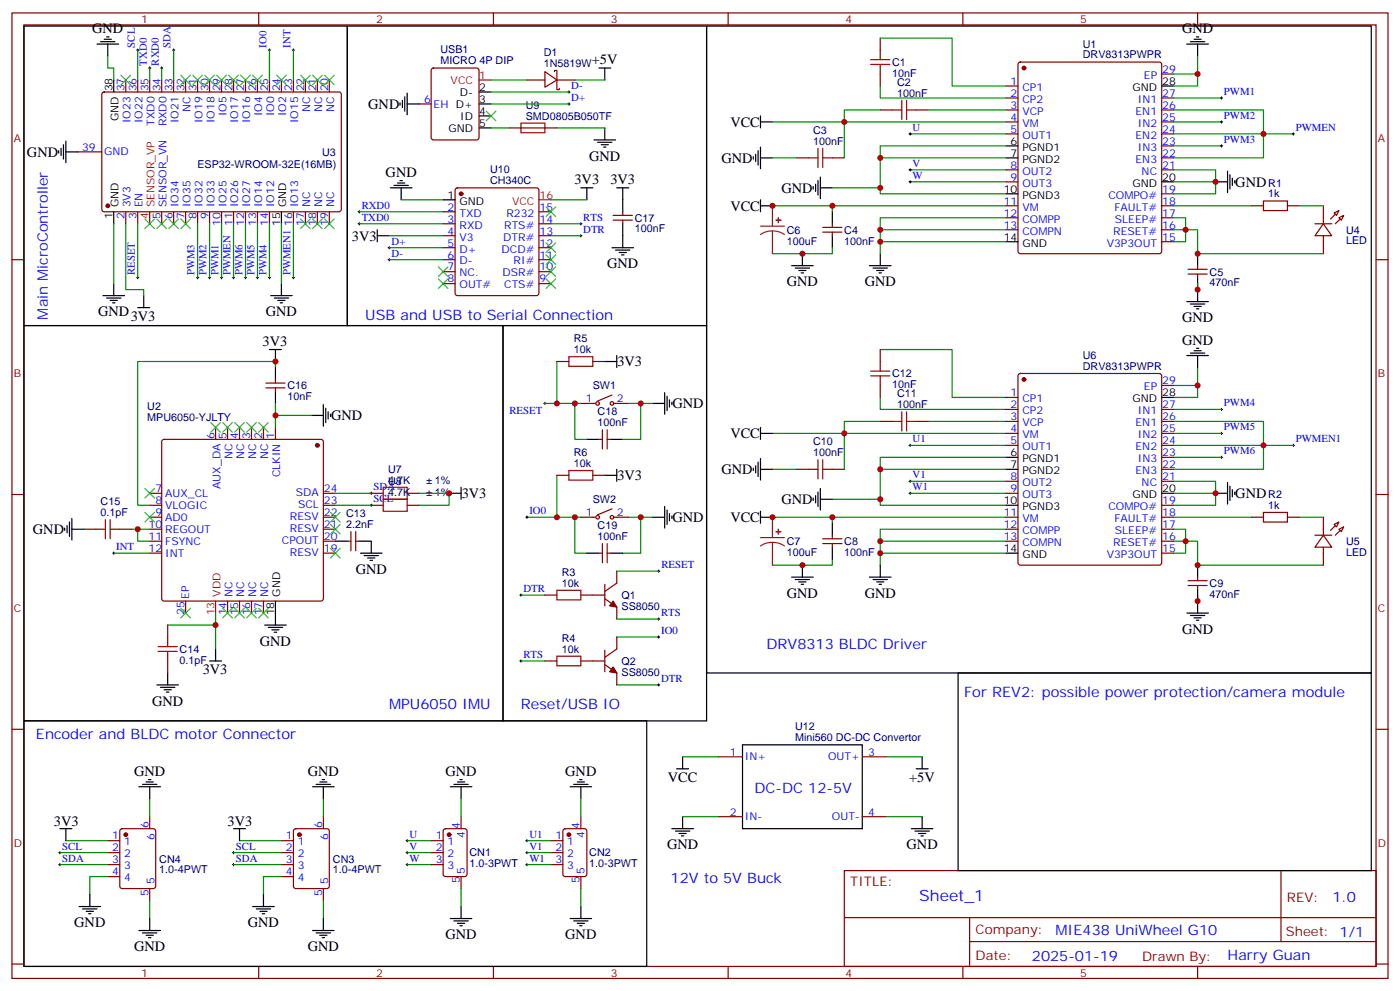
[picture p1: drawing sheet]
<svg xmlns="http://www.w3.org/2000/svg" width="412mm" height="292mm" viewBox="0 0 412 292" stroke-linecap="round" stroke-linejoin="round" font-family="sans-serif">
<defs><g id="words">
<text font-size="4.6" fill="#00f" x="270.8" y="265.4">Sheet_1</text>
<g font-size="4.2">
<text x="27.2" y="9.8">GND</text>
<text x="348.2" y="9.8">GND</text>
<text x="174.3" y="19">+5V</text>
<text x="108.5" y="32.1">GND</text>
<text x="215.1" y="37.4">VCC</text>
<text x="7.9" y="46.2">GND</text>
<text x="173.6" y="47.3">GND</text>
<text x="212.5" y="47.9">GND</text>
<text x="113.6" y="52.1">GND</text>
<text x="169.2" y="54.3">3V3</text>
<text x="179.8" y="54.3">3V3</text>
<text x="230.2" y="56.8">GND</text>
<text x="363.9" y="55">GND</text>
<text x="215.1" y="62.1">VCC</text>
<text x="103.7" y="70.9">3V3</text>
<text x="178.9" y="79">GND</text>
<text x="231.8" y="84.3">GND</text>
<text x="254.7" y="84.3">GND</text>
<text x="28.9" y="93.1">GND</text>
<text x="38.5" y="94.5">3V3</text>
<text x="78.3" y="93.1">GND</text>
<text x="348.2" y="94.9">GND</text>
<text x="77.3" y="101.9">3V3</text>
<text x="348.2" y="101.5">GND</text>
<text x="181.9" y="107.9">3V3</text>
<text x="97.5" y="123.8">GND</text>
<text x="198.1" y="120.3">GND</text>
<text x="215.1" y="129.1">VCC</text>
<text x="181.9" y="141.4">3V3</text>
<text x="212.5" y="139.7">GND</text>
<text x="136" y="146.7">3V3</text>
<text x="230.2" y="148.5">GND</text>
<text x="363.9" y="146.7">GND</text>
<text x="198.1" y="153.8">GND</text>
<text x="215.1" y="153.8">VCC</text>
<text x="9.7" y="157.3">GND</text>
<text x="104.8" y="169">GND</text>
<text x="231.8" y="176">GND</text>
<text x="254.7" y="176.1">GND</text>
<text x="76.6" y="190.2">GND</text>
<text x="348.2" y="186.6">GND</text>
<text x="59.7" y="198.6">3V3</text>
<text x="44.8" y="207.8">GND</text>
<text x="39.5" y="228.5">GND</text>
<text x="90.7" y="228.5">GND</text>
<text x="131.2" y="228.5">GND</text>
<text x="166.5" y="228.5">GND</text>
<text x="196.7" y="230.4">VCC</text>
<text x="267.8" y="230.4">+5V</text>
<text x="15.9" y="243.3">3V3</text>
<text x="67" y="243.3">3V3</text>
<text x="196.5" y="250.1">GND</text>
<text x="267.1" y="250.1">GND</text>
<text x="21.9" y="273.1">GND</text>
<text x="73" y="273.1">GND</text>
<text x="39.5" y="280.1">GND</text>
<text x="90.7" y="280.1">GND</text>
<text x="131.2" y="276.6">GND</text>
<text x="166.5" y="276.6">GND</text>
</g>
<g font-size="4.2" fill="#00f">
<text x="14.1" y="94.1" transform="rotate(-90 14.1 94.1)">Main MicroController</text>
<text x="107.6" y="94.1">USB and USB to Serial Connection</text>
<text x="225.8" y="191.1">DRV8313 BLDC Driver</text>
<text x="114.7" y="208.8">MPU6050 IMU</text>
<text x="153.5" y="208.8">Reset/USB IO</text>
<text x="284" y="205.2">For REV2: possible power protection/camera module</text>
<text x="10.6" y="217.6">Encoder and BLDC motor Connector</text>
<text x="222.2" y="233.5">DC-DC 12-5V</text>
<text x="197.6" y="259.9">12V to 5V Buck</text>
<text x="392.5" y="265.7">1.0</text>
<text x="310.9" y="275.2">MIE438 UniWheel G10</text>
<text x="304" y="283">2025-01-19</text>
<text x="361.6" y="282.9">Harry Guan</text>
</g>
<g font-size="3.9" fill="#800">
<text x="250.5" y="261">TITLE:</text>
<text x="379.1" y="265.7">REV:</text>
<text x="287.4" y="275.2">Company:</text>
<text x="378.7" y="275.8">Sheet: 1/1</text>
<text x="287.4" y="282.9">Date:</text>
<text x="336.4" y="282.9">Drawn By:</text>
</g>
<g font-size="3.2" fill="#800">
<text x="41.6" y="6.8">1</text>
<text x="110.8" y="6.8">2</text>
<text x="179.9" y="6.8">3</text>
<text x="249.1" y="6.8">4</text>
<text x="318.2" y="6.8">5</text>
<text x="4.1" y="41.9">A</text>
<text x="405.9" y="41.9">A</text>
<text x="4.1" y="111.1">B</text>
<text x="405.9" y="111.1">B</text>
<text x="4.1" y="180.2">C</text>
<text x="405.9" y="180.2">C</text>
<text x="4.1" y="249.3">D</text>
<text x="405.9" y="249.3">D</text>
<text x="41.6" y="287.6">1</text>
<text x="110.8" y="287.6">2</text>
<text x="179.9" y="287.6">3</text>
<text x="249.1" y="287.6">4</text>
<text x="318.2" y="287.6">5</text>
</g>
<g font-size="3.2" fill="#00f">
<text x="39.7" y="14" transform="rotate(-90 39.7 14)">SCL</text>
<text x="50.3" y="14" transform="rotate(-90 50.3 14)">SDA</text>
<text x="78.5" y="14" transform="rotate(-90 78.5 14)">IO0</text>
<text x="85.5" y="14" transform="rotate(-90 85.5 14)">INT</text>
<text x="43.2" y="19.3" transform="rotate(-90 43.2 19.3)">TXD0</text>
<text x="46.7" y="19.3" transform="rotate(-90 46.7 19.3)">RXD0</text>
<text x="337" y="23.2">EP</text>
<text x="342.4" y="21.4">29</text>
<text x="36.7" y="26.9" transform="rotate(-90 36.7 26.9)">37</text>
<text x="40.2" y="26.9" transform="rotate(-90 40.2 26.9)">36</text>
<text x="43.7" y="26.9" transform="rotate(-90 43.7 26.9)">35</text>
<text x="47.3" y="26.9" transform="rotate(-90 47.3 26.9)">34</text>
<text x="50.8" y="26.9" transform="rotate(-90 50.8 26.9)">33</text>
<text x="54.3" y="26.9" transform="rotate(-90 54.3 26.9)">32</text>
<text x="57.9" y="26.9" transform="rotate(-90 57.9 26.9)">31</text>
<text x="61.4" y="26.9" transform="rotate(-90 61.4 26.9)">30</text>
<text x="64.9" y="26.9" transform="rotate(-90 64.9 26.9)">29</text>
<text x="68.4" y="26.9" transform="rotate(-90 68.4 26.9)">28</text>
<text x="72" y="26.9" transform="rotate(-90 72 26.9)">27</text>
<text x="75.5" y="26.9" transform="rotate(-90 75.5 26.9)">26</text>
<text x="79" y="26.9" transform="rotate(-90 79 26.9)">25</text>
<text x="82.5" y="26.9" transform="rotate(-90 82.5 26.9)">24</text>
<text x="86.1" y="26.9" transform="rotate(-90 86.1 26.9)">23</text>
<text x="89.6" y="26.9" transform="rotate(-90 89.6 26.9)">22</text>
<text x="93.1" y="26.9" transform="rotate(-90 93.1 26.9)">21</text>
<text x="96.7" y="26.9" transform="rotate(-90 96.7 26.9)">20</text>
<text x="168.3" y="26.2">D-</text>
<text x="168.3" y="29.7">D+</text>
<text x="297.7" y="25">1</text>
<text x="297.7" y="28.5">2</text>
<text x="301.2" y="26.7">CP1</text>
<text x="342.4" y="28.5">27</text>
<text x="360.5" y="28">PWM1</text>
<text x="56.1" y="33" transform="rotate(-90 56.1 33)">NC</text>
<text x="66.7" y="34.2" transform="rotate(-90 66.7 34.2)">IO5</text>
<text x="77.3" y="34.2" transform="rotate(-90 77.3 34.2)">IO4</text>
<text x="80.8" y="34.2" transform="rotate(-90 80.8 34.2)">IO0</text>
<text x="84.3" y="34.2" transform="rotate(-90 84.3 34.2)">IO2</text>
<text x="91.4" y="33" transform="rotate(-90 91.4 33)">NC</text>
<text x="94.9" y="33" transform="rotate(-90 94.9 33)">NC</text>
<text x="98.4" y="33" transform="rotate(-90 98.4 33)">NC</text>
<text x="125" y="30.3">6</text>
<text x="127.7" y="31.7">EH D+</text>
<text x="297.7" y="32">3</text>
<text x="297.7" y="35.6">4</text>
<text x="301.2" y="30.3">CP2</text>
<text x="301.2" y="33.8">VCP</text>
<text x="334.5" y="33.8">EN1</text>
<text x="335.2" y="30.3">IN1</text>
<text x="342.4" y="35.6">25</text>
<text x="342.4" y="32">26</text>
<text x="360.5" y="35">PWM2</text>
<text x="38.5" y="36.3" transform="rotate(-90 38.5 36.3)">IO23</text>
<text x="42" y="36.3" transform="rotate(-90 42 36.3)">IO22</text>
<text x="45.5" y="37" transform="rotate(-90 45.5 37)">TXD0</text>
<text x="49" y="37.2" transform="rotate(-90 49 37.2)">RXD0</text>
<text x="52.6" y="36.3" transform="rotate(-90 52.6 36.3)">IO21</text>
<text x="59.6" y="36.3" transform="rotate(-90 59.6 36.3)">IO19</text>
<text x="63.1" y="36.3" transform="rotate(-90 63.1 36.3)">IO18</text>
<text x="70.2" y="36.3" transform="rotate(-90 70.2 36.3)">IO17</text>
<text x="73.7" y="36.3" transform="rotate(-90 73.7 36.3)">IO16</text>
<text x="87.8" y="36.3" transform="rotate(-90 87.8 36.3)">IO15</text>
<text x="268.8" y="38.6">U</text>
<text x="297.7" y="39.1">5</text>
<text x="301.2" y="37.3">VM</text>
<text x="301.2" y="40.9">OUT1</text>
<text x="334.5" y="40.9">EN2</text>
<text x="335.2" y="37.3">IN2</text>
<text x="342.4" y="39.1">24</text>
<text x="381.7" y="38.6">PWMEN</text>
<text x="24.2" y="44.4">39</text>
<text x="30.7" y="45.8">GND</text>
<text x="334.5" y="47.9">EN3</text>
<text x="335.2" y="44.4">IN3</text>
<text x="342.4" y="46.1">22</text>
<text x="342.4" y="42.6">23</text>
<text x="360.5" y="42.1">PWM3</text>
<text x="268.8" y="49.1">V</text>
<text x="268.8" y="52.7">W</text>
<text x="297.7" y="49.7">8</text>
<text x="297.7" y="53.2">9</text>
<text x="301.2" y="51.4">OUT2</text>
<text x="336.3" y="51.4">NC</text>
<text x="342.4" y="49.7">21</text>
<text x="301.2" y="55">OUT3</text>
<text x="326.5" y="58.5">COMPO#</text>
<text x="342.4" y="56.7">19</text>
<text x="36.7" y="64.6" transform="rotate(-90 36.7 64.6)">2</text>
<text x="38.5" y="61.1" transform="rotate(-90 38.5 61.1)">3V3</text>
<text x="40.2" y="64.6" transform="rotate(-90 40.2 64.6)">3</text>
<text x="42" y="61.1" transform="rotate(-90 42 61.1)">EN</text>
<text x="47.3" y="64.6" transform="rotate(-90 47.3 64.6)">5</text>
<text x="49" y="61.1" transform="rotate(-90 49 61.1)">SENSOR_VN</text>
<text x="50.8" y="64.6" transform="rotate(-90 50.8 64.6)">6</text>
<text x="52.6" y="61.1" transform="rotate(-90 52.6 61.1)">IO34</text>
<text x="54.3" y="64.6" transform="rotate(-90 54.3 64.6)">7</text>
<text x="56.1" y="61.1" transform="rotate(-90 56.1 61.1)">IO35</text>
<text x="57.9" y="64.6" transform="rotate(-90 57.9 64.6)">8</text>
<text x="59.6" y="61.1" transform="rotate(-90 59.6 61.1)">IO32</text>
<text x="61.4" y="64.6" transform="rotate(-90 61.4 64.6)">9</text>
<text x="63.1" y="61.1" transform="rotate(-90 63.1 61.1)">IO33</text>
<text x="66.7" y="61.1" transform="rotate(-90 66.7 61.1)">IO25</text>
<text x="70.2" y="61.1" transform="rotate(-90 70.2 61.1)">IO26</text>
<text x="73.7" y="61.1" transform="rotate(-90 73.7 61.1)">IO27</text>
<text x="77.3" y="61.1" transform="rotate(-90 77.3 61.1)">IO14</text>
<text x="80.8" y="61.1" transform="rotate(-90 80.8 61.1)">IO12</text>
<text x="87.8" y="61.1" transform="rotate(-90 87.8 61.1)">IO13</text>
<text x="91.4" y="61.1" transform="rotate(-90 91.4 61.1)">NC</text>
<text x="94.9" y="61.1" transform="rotate(-90 94.9 61.1)">NC</text>
<text x="98.4" y="61.1" transform="rotate(-90 98.4 61.1)">NC</text>
<text x="106.5" y="61.5">RXD0</text>
<text x="106.5" y="65">TXD0</text>
<text x="131.9" y="62">2</text>
<text x="131.9" y="65.5">3</text>
<text x="135.4" y="63.8">TXD</text>
<text x="149.2" y="63.8">R232</text>
<text x="158.9" y="65.5">14</text>
<text x="158.9" y="62">15</text>
<text x="171.8" y="65">RTS</text>
<text x="295.7" y="60.3">11</text>
<text x="295.7" y="63.8">12</text>
<text x="301.2" y="62">VM</text>
<text x="301.2" y="65.5">COMPP</text>
<text x="328.3" y="62">FAULT#</text>
<text x="328.4" y="65.5">SLEEP#</text>
<text x="342.4" y="63.8">17</text>
<text x="342.4" y="60.3">18</text>
<text x="64.9" y="66.6" transform="rotate(-90 64.9 66.6)">10</text>
<text x="68.4" y="66.6" transform="rotate(-90 68.4 66.6)">11</text>
<text x="72" y="66.6" transform="rotate(-90 72 66.6)">12</text>
<text x="75.5" y="66.6" transform="rotate(-90 75.5 66.6)">13</text>
<text x="79" y="66.6" transform="rotate(-90 79 66.6)">14</text>
<text x="86.1" y="66.6" transform="rotate(-90 86.1 66.6)">16</text>
<text x="89.6" y="66.6" transform="rotate(-90 89.6 66.6)">17</text>
<text x="93.1" y="66.6" transform="rotate(-90 93.1 66.6)">18</text>
<text x="96.7" y="66.6" transform="rotate(-90 96.7 66.6)">19</text>
<text x="131.9" y="69.1">4</text>
<text x="135.4" y="67.3">RXD</text>
<text x="135.4" y="70.8">V3</text>
<text x="148.2" y="70.8">DTR#</text>
<text x="148.5" y="67.3">RTS#</text>
<text x="158.9" y="69.1">13</text>
<text x="171.8" y="68.5">DTR</text>
<text x="295.7" y="67.3">13</text>
<text x="301.2" y="69.1">COMPN</text>
<text x="327.9" y="69.1">RESET#</text>
<text x="342.4" y="70.8">15</text>
<text x="342.4" y="67.3">16</text>
<text x="115.4" y="75.6">D-</text>
<text x="115.4" y="72.1">D+</text>
<text x="131.9" y="72.6">5</text>
<text x="131.9" y="76.1">6</text>
<text x="135.4" y="74.4">D+</text>
<text x="135.4" y="77.9">D-</text>
<text x="147.7" y="74.4">DCD#</text>
<text x="151.3" y="77.9">RI#</text>
<text x="158.9" y="76.1">11</text>
<text x="158.9" y="72.6">12</text>
<text x="326" y="72.6">V3P3OUT</text>
<text x="39.7" y="81.1" transform="rotate(-90 39.7 81.1)">RESET</text>
<text x="57.3" y="81.1" transform="rotate(-90 57.3 81.1)">PWM3</text>
<text x="60.9" y="81.1" transform="rotate(-90 60.9 81.1)">PWM2</text>
<text x="64.4" y="81.1" transform="rotate(-90 64.4 81.1)">PWM1</text>
<text x="67.9" y="81.1" transform="rotate(-90 67.9 81.1)">PWMEN</text>
<text x="71.4" y="81.1" transform="rotate(-90 71.4 81.1)">PWM6</text>
<text x="75" y="81.1" transform="rotate(-90 75 81.1)">PWM5</text>
<text x="78.5" y="81.1" transform="rotate(-90 78.5 81.1)">PWM4</text>
<text x="85.5" y="81.1" transform="rotate(-90 85.5 81.1)">PWMEN1</text>
<text x="131.9" y="79.7">7</text>
<text x="131.9" y="83.2">8</text>
<text x="135.4" y="81.4">NC.</text>
<text x="148" y="81.4">DSR#</text>
<text x="158.9" y="83.2">9</text>
<text x="158.9" y="79.7">10</text>
<text x="135.4" y="84.9">OUT#</text>
<text x="148.5" y="84.9">CTS#</text>
<text x="342.4" y="113.2">29</text>
<text x="172.6" y="118.5">1</text>
<text x="181.7" y="118.5">2</text>
<text x="297.7" y="116.7">1</text>
<text x="301.2" y="118.5">CP1</text>
<text x="337" y="114.9">EP</text>
<text x="360.5" y="119.7">PWM4</text>
<text x="150.1" y="122">RESET</text>
<text x="297.7" y="120.2">2</text>
<text x="297.7" y="123.8">3</text>
<text x="301.2" y="122">CP2</text>
<text x="301.2" y="125.5">VCP</text>
<text x="334.5" y="125.5">EN1</text>
<text x="335.2" y="122">IN1</text>
<text x="342.4" y="123.8">26</text>
<text x="342.4" y="120.2">27</text>
<text x="63.1" y="129.2" transform="rotate(-90 63.1 129.2)">6</text>
<text x="66.7" y="129.2" transform="rotate(-90 66.7 129.2)">5</text>
<text x="70.2" y="129.2" transform="rotate(-90 70.2 129.2)">4</text>
<text x="73.7" y="129.2" transform="rotate(-90 73.7 129.2)">3</text>
<text x="77.3" y="129.2" transform="rotate(-90 77.3 129.2)">2</text>
<text x="80.8" y="129.2" transform="rotate(-90 80.8 129.2)">1</text>
<text x="268.8" y="130.3">U1</text>
<text x="297.7" y="127.3">4</text>
<text x="297.7" y="130.8">5</text>
<text x="301.2" y="129">VM</text>
<text x="335.2" y="129">IN2</text>
<text x="342.4" y="130.8">24</text>
<text x="342.4" y="127.3">25</text>
<text x="360.5" y="126.8">PWM5</text>
<text x="381.7" y="130.3">PWMEN1</text>
<text x="68.4" y="135.3" transform="rotate(-90 68.4 135.3)">NC</text>
<text x="72" y="135.3" transform="rotate(-90 72 135.3)">NC</text>
<text x="75.5" y="135.3" transform="rotate(-90 75.5 135.3)">NC</text>
<text x="79" y="135.3" transform="rotate(-90 79 135.3)">NC</text>
<text x="301.2" y="132.6">OUT1</text>
<text x="334.5" y="132.6">EN2</text>
<text x="335.2" y="136.1">IN3</text>
<text x="342.4" y="137.9">22</text>
<text x="342.4" y="134.3">23</text>
<text x="360.5" y="133.8">PWM6</text>
<text x="64.9" y="144" transform="rotate(-90 64.9 144)">AUX_DA</text>
<text x="82.5" y="140.6" transform="rotate(-90 82.5 140.6)">CLKIN</text>
<text x="268.8" y="140.9">V1</text>
<text x="297.7" y="141.4">8</text>
<text x="301.2" y="143.2">OUT2</text>
<text x="334.5" y="139.6">EN3</text>
<text x="336.3" y="143.2">NC</text>
<text x="342.4" y="141.4">21</text>
<text x="45.8" y="144.9">7</text>
<text x="45.8" y="148.4">8</text>
<text x="48.7" y="146.3">AUX_CL</text>
<text x="48.7" y="149.9">VLOGIC</text>
<text x="87.2" y="146">SDA</text>
<text x="87.8" y="149.5">SCL</text>
<text x="95.4" y="148.4">23</text>
<text x="95.4" y="144.9">24</text>
<text x="110.1" y="147.9">SCL</text>
<text x="110.1" y="144.4">SDA</text>
<text x="268.8" y="144.4">W1</text>
<text x="297.7" y="144.9">9</text>
<text x="301.2" y="146.7">OUT3</text>
<text x="342.4" y="148.4">19</text>
<text x="43.8" y="155.5">10</text>
<text x="45.8" y="152">9</text>
<text x="48.7" y="153.4">AD0</text>
<text x="85.4" y="153">RESV</text>
<text x="95.4" y="155.5">21</text>
<text x="95.4" y="152">22</text>
<text x="155.9" y="151.4">IO0</text>
<text x="172.6" y="152">1</text>
<text x="181.7" y="152">2</text>
<text x="295.7" y="152">11</text>
<text x="295.7" y="155.5">12</text>
<text x="301.2" y="153.7">VM</text>
<text x="326.5" y="150.2">COMPO#</text>
<text x="328.3" y="153.7">FAULT#</text>
<text x="342.4" y="155.5">17</text>
<text x="342.4" y="152">18</text>
<text x="43.8" y="159">11</text>
<text x="48.7" y="156.9">REGOUT</text>
<text x="48.7" y="160.4">FSYNC</text>
<text x="83" y="160.1">CPOUT</text>
<text x="85.4" y="156.6">RESV</text>
<text x="95.4" y="159">20</text>
<text x="295.7" y="159">13</text>
<text x="301.2" y="157.3">COMPP</text>
<text x="301.2" y="160.8">COMPN</text>
<text x="327.9" y="160.8">RESET#</text>
<text x="328.4" y="157.3">SLEEP#</text>
<text x="342.4" y="159">16</text>
<text x="34.2" y="162">INT</text>
<text x="43.8" y="162.6">12</text>
<text x="48.7" y="164">INT</text>
<text x="85.4" y="163.6">RESV</text>
<text x="95.4" y="162.6">19</text>
<text x="194.8" y="167.2">RESET</text>
<text x="326" y="164.3">V3P3OUT</text>
<text x="342.4" y="162.6">15</text>
<text x="55.7" y="176.3" transform="rotate(-90 55.7 176.3)">EP</text>
<text x="68.4" y="175.7" transform="rotate(-90 68.4 175.7)">NC</text>
<text x="72" y="175.7" transform="rotate(-90 72 175.7)">NC</text>
<text x="75.5" y="175.7" transform="rotate(-90 75.5 175.7)">NC</text>
<text x="79" y="175.7" transform="rotate(-90 79 175.7)">NC</text>
<text x="154.2" y="174.4">DTR</text>
<text x="54.3" y="181.1" transform="rotate(-90 54.3 181.1)">25</text>
<text x="66.7" y="181.2" transform="rotate(-90 66.7 181.2)">14</text>
<text x="70.2" y="181.2" transform="rotate(-90 70.2 181.2)">15</text>
<text x="73.7" y="181.2" transform="rotate(-90 73.7 181.2)">16</text>
<text x="77.3" y="181.2" transform="rotate(-90 77.3 181.2)">17</text>
<text x="194.7" y="181.4">RTS</text>
<text x="194.7" y="186.7">IO0</text>
<text x="154.2" y="193.8">RTS</text>
<text x="194.7" y="200.8">DTR</text>
<text x="214.9" y="222.5">1</text>
<text x="219.4" y="223.9">IN+</text>
<text x="243.9" y="223.9">OUT+</text>
<text x="255.8" y="222.5">3</text>
<text x="43.7" y="243.9" transform="rotate(-90 43.7 243.9)">6</text>
<text x="94.9" y="243.9" transform="rotate(-90 94.9 243.9)">6</text>
<text x="135.5" y="244.1" transform="rotate(-90 135.5 244.1)">4</text>
<text x="170.7" y="244.1" transform="rotate(-90 170.7 244.1)">4</text>
<text x="214.9" y="240.2">2</text>
<text x="219.4" y="241.6">IN-</text>
<text x="245.1" y="241.6">OUT-</text>
<text x="255.8" y="240.2">4</text>
<text x="18.3" y="250.2">SCL</text>
<text x="33.1" y="247.2">1</text>
<text x="33.1" y="250.8">2</text>
<text x="36.6" y="249">1</text>
<text x="45.5" y="247.4" transform="rotate(-90 45.5 247.4)">6</text>
<text x="69.5" y="250.2">SCL</text>
<text x="84.2" y="247.2">1</text>
<text x="84.2" y="250.8">2</text>
<text x="87.7" y="249">1</text>
<text x="96.7" y="247.4" transform="rotate(-90 96.7 247.4)">6</text>
<text x="120.6" y="246.7">U</text>
<text x="120.6" y="250.2">V</text>
<text x="128.3" y="247.2">1</text>
<text x="128.3" y="250.8">2</text>
<text x="131.8" y="249">1</text>
<text x="136.9" y="246.8" transform="rotate(-90 136.9 246.8)">4</text>
<text x="155.9" y="246.7">U1</text>
<text x="155.9" y="250.2">V1</text>
<text x="163.6" y="247.2">1</text>
<text x="163.6" y="250.8">2</text>
<text x="167.1" y="249">1</text>
<text x="172.2" y="246.8" transform="rotate(-90 172.2 246.8)">4</text>
<text x="18.3" y="253.8">SDA</text>
<text x="33.1" y="254.3">3</text>
<text x="33.1" y="257.8">4</text>
<text x="36.6" y="252.5">2</text>
<text x="36.6" y="256">3</text>
<text x="69.5" y="253.8">SDA</text>
<text x="84.2" y="254.3">3</text>
<text x="84.2" y="257.8">4</text>
<text x="87.7" y="252.5">2</text>
<text x="87.7" y="256">3</text>
<text x="120.6" y="253.8">W</text>
<text x="128.3" y="254.3">3</text>
<text x="131.8" y="252.5">2</text>
<text x="131.8" y="256">3</text>
<text x="136.9" y="257.5" transform="rotate(-90 136.9 257.5)">5</text>
<text x="155.9" y="253.8">W1</text>
<text x="163.6" y="254.3">3</text>
<text x="167.1" y="252.5">2</text>
<text x="167.1" y="256">3</text>
<text x="172.2" y="257.5" transform="rotate(-90 172.2 257.5)">5</text>
<text x="36.6" y="259.6">4</text>
<text x="43.7" y="263.9" transform="rotate(-90 43.7 263.9)">5</text>
<text x="45.5" y="260.4" transform="rotate(-90 45.5 260.4)">5</text>
<text x="87.7" y="259.6">4</text>
<text x="94.9" y="263.9" transform="rotate(-90 94.9 263.9)">5</text>
<text x="96.7" y="260.4" transform="rotate(-90 96.7 260.4)">5</text>
<text x="135.5" y="260.2" transform="rotate(-90 135.5 260.2)">5</text>
<text x="170.7" y="260.2" transform="rotate(-90 170.7 260.2)">5</text>
</g>
<g font-size="3.2" fill="#000080">
<text x="129.8" y="15.6">USB1</text>
<text x="160.2" y="16.5">D1</text>
<text x="319" y="17.1">DRV8313PWPR</text>
<text x="319" y="14">U1</text>
<text x="129.8" y="18.8">MICRO 4P DIP</text>
<text x="160.2" y="19.7">1N5819W</text>
<text x="262.8" y="22.6">10nF</text>
<text x="262.8" y="19.4">C1</text>
<text x="264.2" y="28.5">100nF</text>
<text x="264.2" y="25.3">C2</text>
<text x="154.9" y="35.2">SMD0805B050TF</text>
<text x="154.9" y="32">U9</text>
<text x="239.5" y="39.4">C3</text>
<text x="94.9" y="45.9">U3</text>
<text x="239.5" y="42.6">100nF</text>
<text x="58.2" y="49.4">ESP32-WROOM-32E(16MB)</text>
<text x="144.4" y="50.9">U10</text>
<text x="144.4" y="54.2">CH340C</text>
<text x="373.6" y="58.1">1k</text>
<text x="373.6" y="55">R1</text>
<text x="187" y="65.3">C17</text>
<text x="187" y="68.5">100nF</text>
<text x="231.8" y="68.8">C6</text>
<text x="248.7" y="68.8">C4</text>
<text x="396.5" y="72">LED</text>
<text x="396.5" y="68.8">U4</text>
<text x="231.8" y="72">100uF</text>
<text x="248.7" y="72">100nF</text>
<text x="356.3" y="81.2">C5</text>
<text x="356.3" y="84.3">470nF</text>
<text x="169" y="100.8">R5</text>
<text x="169" y="104">10k</text>
<text x="319" y="105.7">U6</text>
<text x="262.8" y="111.1">C12</text>
<text x="319" y="108.8">DRV8313PWPR</text>
<text x="84.7" y="117.8">10nF</text>
<text x="84.7" y="114.7">C16</text>
<text x="174.6" y="114.7">SW1</text>
<text x="262.8" y="114.3">10nF</text>
<text x="264.2" y="117">C11</text>
<text x="43.4" y="124.1">MPU6050-YJLTY</text>
<text x="43.4" y="120.8">U2</text>
<text x="176" y="125.5">100nF</text>
<text x="176" y="122.3">C18</text>
<text x="264.2" y="120.2">100nF</text>
<text x="239.5" y="131.1">C10</text>
<text x="169" y="137.5">10k</text>
<text x="169" y="134.3">R6</text>
<text x="239.5" y="134.3">100nF</text>
<text x="114.3" y="142.5">4.7K</text>
<text x="114.3" y="139.3">U7</text>
<text x="114.3" y="142.8">U8</text>
<text x="128.1" y="142.5">1%</text>
<text x="29.6" y="148.8">C15</text>
<text x="114.3" y="146">4.7K</text>
<text x="128.1" y="146">1%</text>
<text x="174.6" y="148.2">SW2</text>
<text x="373.6" y="149.9">1k</text>
<text x="373.6" y="146.7">R2</text>
<text x="29.6" y="152">0.1pF</text>
<text x="102" y="155.5">2.2nF</text>
<text x="102" y="152.3">C13</text>
<text x="176" y="155.9">C19</text>
<text x="176" y="159">100nF</text>
<text x="231.8" y="160.5">C7</text>
<text x="248.7" y="160.5">C8</text>
<text x="396.5" y="160.5">U5</text>
<text x="231.8" y="163.7">100uF</text>
<text x="248.7" y="163.7">100nF</text>
<text x="396.5" y="163.7">LED</text>
<text x="165.5" y="172.8">10k</text>
<text x="165.5" y="169.6">R3</text>
<text x="356.3" y="172.9">C9</text>
<text x="183.1" y="179.6">SS8050</text>
<text x="183.1" y="176.4">Q1</text>
<text x="356.3" y="176.1">470nF</text>
<text x="165.5" y="189">R4</text>
<text x="52.9" y="195.5">0.1pF</text>
<text x="52.9" y="192.3">C14</text>
<text x="165.5" y="192.2">10k</text>
<text x="183.1" y="195.8">Q2</text>
<text x="183.1" y="199">SS8050</text>
<text x="234.2" y="215">U12</text>
<text x="234.2" y="218.2">Mini560 DC-DC Convertor</text>
<text x="46.9" y="257.2">1.0-4PWT</text>
<text x="46.9" y="254">CN4</text>
<text x="98.1" y="257.2">1.0-4PWT</text>
<text x="98.1" y="254">CN3</text>
<text x="138.3" y="255.5">1.0-3PWT</text>
<text x="138.3" y="252.2">CN1</text>
<text x="173.6" y="255.5">1.0-3PWT</text>
<text x="173.6" y="252.2">CN2</text>
</g>
<g font-size="3.2" fill="#f00">
<text x="141.1" y="23.2">1</text>
<text x="132.7" y="24.6">VCC</text>
<text x="158.9" y="58.5">16</text>
<text x="43.7" y="64.6" transform="rotate(-90 43.7 64.6)">4</text>
<text x="45.5" y="61.1" transform="rotate(-90 45.5 61.1)">SENSOR_VP</text>
<text x="150.8" y="60.3">VCC</text>
<text x="64.9" y="175.7" transform="rotate(-90 64.9 175.7)">VDD</text>
<text x="63.1" y="181.2" transform="rotate(-90 63.1 181.2)">13</text>
</g>
<g font-size="3.2">
<text x="33.2" y="26.9" transform="rotate(-90 33.2 26.9)">38</text>
<text x="135.5" y="28.2">D-</text>
<text x="141.1" y="26.7">2</text>
<text x="333.6" y="26.7">GND</text>
<text x="342.4" y="25">28</text>
<text x="34.9" y="35.7" transform="rotate(-90 34.9 35.7)">GND</text>
<text x="135.6" y="35.2">ID</text>
<text x="141.1" y="33.8">4</text>
<text x="141.1" y="30.3">3</text>
<text x="132.1" y="38.7">GND</text>
<text x="141.1" y="37.3">5</text>
<text x="297.7" y="42.6">6</text>
<text x="297.7" y="46.1">7</text>
<text x="301.2" y="44.4">PGND1</text>
<text x="301.2" y="47.9">PGND2</text>
<text x="342.4" y="53.2">20</text>
<text x="131.9" y="58.5">1</text>
<text x="295.7" y="56.7">10</text>
<text x="301.2" y="58.5">PGND3</text>
<text x="333.6" y="55">GND</text>
<text x="33.2" y="64.6" transform="rotate(-90 33.2 64.6)">1</text>
<text x="34.9" y="61.1" transform="rotate(-90 34.9 61.1)">GND</text>
<text x="84.3" y="61.1" transform="rotate(-90 84.3 61.1)">GND</text>
<text x="135.4" y="60.3">GND</text>
<text x="82.5" y="66.6" transform="rotate(-90 82.5 66.6)">15</text>
<text x="295.7" y="70.8">14</text>
<text x="301.2" y="72.6">GND</text>
<text x="333.6" y="118.5">GND</text>
<text x="342.4" y="116.7">28</text>
<text x="297.7" y="134.3">6</text>
<text x="297.7" y="137.9">7</text>
<text x="301.2" y="136.1">PGND1</text>
<text x="301.2" y="139.6">PGND2</text>
<text x="295.7" y="148.4">10</text>
<text x="333.6" y="146.7">GND</text>
<text x="342.4" y="144.9">20</text>
<text x="301.2" y="150.2">PGND3</text>
<text x="295.7" y="162.6">14</text>
<text x="301.2" y="164.3">GND</text>
<text x="82.5" y="175.7" transform="rotate(-90 82.5 175.7)">GND</text>
<text x="80.8" y="181.2" transform="rotate(-90 80.8 181.2)">18</text>
</g>
</g></defs>
<g fill="none" stroke="#870000" stroke-width=".35">
<path d="M3.5 3.8h405.4v284.3h-405.4zM7.1 7.3h398.2v277.3h-398.2zM76.2 3.8v3.5M145.3 3.8v3.5M214.5 3.8v3.5M259.3 11.2v3.5M283.6 3.8v3.5M300.1 18.5l.5-.2h40.9l.5 .2 .2 .5v55l-.2 .5-.5 .2h-40.9l-.5-.2-.2-.5v-55zM352.8 3.8v3.5M30.2 27.3l.5-.2h69.4l.4 .7v34.1l-.7 .5-69.4-.1-.4-.6v-33.9zM37 23.6v3.5M40.6 23.6v3.5"/>
<path d="M44.1 23.6v3.5M47.6 23.6v3.5M51.2 23.6v3.5M54.7 23.6v3.5M58.2 23.6v3.5M61.7 23.6v3.5M65.3 23.6v3.5M68.8 23.6v3.5M72.3 23.6v3.5M75.8 23.6v3.5M79.4 23.6v3.5M82.9 23.6v3.5"/>
<path d="M86.4 23.6v3.5M90 23.6v3.5M93.5 23.6v3.5M97 23.6v3.5M123.5 30.6h3.5M127.2 20.2l.5-.2h12.7l.7 .5v20l-.5 .6-12.9 .1-.6-.5-.1-20zM149.9 37.7h14.1M155.2 23.6h5.3M160.5 21.1l3.5 2.5-3.5 2.1zM163.3 21.1v-.4h.7v2.9M164 23.6v2.8h.7v-.4M164 23.6h5.3"/>
<path d="M259.3 32.4h3.5M259.3 21.8v3.5M269.9 32.4h3.5M296.3 25.3h3.6M296.3 28.9h3.6M296.3 32.4h3.6M296.3 35.9h3.6M296.3 39.4h3.6M342.2 28.9h3.5M342.2 32.4h3.5M342.2 35.9h3.5M342.2 39.4h3.5"/>
<path d="M342.2 21.8h3.5M22.9 44.7h7.1M134.3 55.5l.5-.2h23.2l.5 .2 .2 .5v30.4l-.2 .5-.5 .2h-23.2l-.5-.3-.2-.4v-30.4zM234.6 46.5h3.5M245.2 46.5h3.5M296.3 50h3.6M296.3 53.6h3.6M342.2 50h3.5M342.2 57.1h3.5M342.2 46.5h3.5M342.2 43h3.5M372.2 59.2h7v2.8h-7z"/>
<path d="M3.5 76.5h3.6M37 62.4v3.5M40.6 62.4v3.5M47.6 62.4v3.5M51.2 62.4v3.5M54.7 62.4v3.5M58.2 62.4v3.5M61.7 62.4v3.5M65.3 62.4v3.5M68.8 62.4v3.5M72.3 62.4v3.5M75.8 62.4v3.5"/>
<path d="M79.4 62.4v3.5M86.4 62.4v3.5M90 62.4v3.5M93.5 62.4v3.5M97 62.4v3.5M130.5 76.5h3.6M130.5 65.9h3.6M130.5 62.4h3.6M130.5 69.4h3.6M130.5 73h3.6M158.7 76.5h3.6M158.7 65.9h3.6"/>
<path d="M158.7 62.4h3.6M158.7 69.4h3.6M158.7 73h3.6M180.6 64.8h5.7M180.6 63.4h5.7M183.4 62.4v1M183.4 64.8v1.1M242.4 68.4h5.6M242.4 67h5.6M245.2 65.9v1.1M245.2 68.4v1M296.3 60.6h3.6"/>
<path d="M296.3 64.1h3.6M296.3 67.7h3.6M342.2 60.6h3.5M342.2 64.1h3.5M342.2 67.7h3.5M342.2 71.2h3.5M350 79.3h5.6M352.8 78.2v1.1M368.7 60.6h3.5M379.2 60.6h3.6M387.3 65.9h5M389.8 65.9l2.5 3.5h-5z"/>
<path d="M389.8 60.6v5.3M389.8 69.4v5.3M393 62.7l1.4-.7-.7 1.4zM394.4 64.1l1.4-.7-.7 1.4zM405.3 76.5h3.6M130.5 80h3.6M130.5 83.5h3.6M158.7 80h3.6M158.7 83.5h3.6M350 80.7h5.6M352.8 80.7v1.1M78.3 114.2h5.7"/>
<path d="M78.3 112.8h5.7M81.1 111.8v1M81.1 114.2v1.1M164 106.5h3.6M171.1 118.8h4.2M174.6 106.5h3.6M180.3 116.3l-4.3 1.8M181 118.8h4.2M259.3 102.9v3.6M259.3 113.5v3.6M296.3 117.1h3.6M300.1 110.2l.5-.2h40.9l.5 .2 .2 .5v55l-.2 .5-.5 .2h-40.9l-.5-.2-.2-.5v-55z"/>
<path d="M342.2 113.5h3.5M47.9 129.6l.4-.2h46.2l.5 .2 .2 .5v46.2l-.2 .5-.5 .2h-46.2l-.5-.2-.2-.5v-46.2zM63.5 125.9v3.5M67 125.9v3.5M70.6 125.9v3.5M74.1 125.9v3.5M77.6 125.9v3.5M81.1 125.9v3.5M164 140h3.6M174.6 140h3.6M176.4 129.4h1M177.4 126.6v5.6"/>
<path d="M178.9 126.6v5.6M178.9 129.4h1M234.6 138.2h3.5M245.2 138.2h3.5M259.3 124.1h3.5M269.9 124.1h3.5M296.3 124.1h3.6M296.3 120.6h3.6M296.3 127.6h3.6M296.3 131.2h3.6M342.2 138.2h3.5M342.2 124.1h3.5"/>
<path d="M342.2 120.6h3.5M342.2 127.6h3.5M342.2 131.2h3.5M342.2 134.7h3.5M3.5 145.6h3.6M24.7 155.9h3.5M35.3 155.9h3.5M44.1 145.3h3.5M44.1 148.8h3.5M44.1 152.3h3.5M44.1 155.9h3.5M44.1 159.4h3.5"/>
<path d="M95.2 145.3h3.6M95.2 148.8h3.6M95.2 152.3h3.6M95.2 155.9h3.6M95.2 159.4h3.6M102.3 159.4h1.1M103.4 156.6v5.6M104.8 159.4h1M104.8 156.6v5.6M109.4 145.3h3.5M109.4 148.8h3.5M119.9 145.3h3.6"/>
<path d="M119.9 148.8h3.6M171.1 152.3h4.2M180.3 149.9l-4.3 1.7M181 152.3h4.2M242.4 158.7h5.6M245.2 157.6v1.1M296.3 145.3h3.6M296.3 152.3h3.6M296.3 155.9h3.6M296.3 159.4h3.6M296.3 141.7h3.6M342.2 148.8h3.5"/>
<path d="M342.2 152.3h3.5M342.2 155.9h3.5M342.2 159.4h3.5M342.2 141.7h3.5M368.7 152.3h3.5M372.2 150.9h7v2.8h-7zM379.2 152.3h3.6M387.3 157.6h5M389.8 157.6l2.5 3.5h-5zM389.8 152.3v5.3M393 154.4l1.4-.7-.7 1.5zM394.4 155.9l1.4-.7-.7 1.4z"/>
<path d="M405.3 145.6h3.6M44.1 162.9h3.5M54.7 177v3.6M67 177v3.6M70.6 177v3.6M74.1 177v3.6M77.6 177v3.6M95.2 162.9h3.6M160.5 175.3h3.5M171.1 175.3h7.1M176.4 162.9h1M177.4 160.1v5.6"/>
<path d="M178.2 176.3l3.5 2.5v3.5M178.2 172.1v6.3M178.9 162.9h1M178.9 160.1v5.6M181.7 168.2v3.5l-3.5 2.5M242.4 160.1h5.6M245.2 160.1v1M342.2 162.9h3.5M350 172.4h5.6M350 171h5.6M352.8 170v1M352.8 172.4v1.1"/>
<path d="M389.8 161.1v5.3M49.4 184.1v3.5M49.4 194.7v3.5M160.5 194.7h3.5M171.1 194.7h7.1M178.2 195.7l3.5 2.5v3.5M178.2 191.5v6.3M181.7 187.6v3.5l-3.5 2.5M3.5 214.8h3.6M405.3 214.8h3.6M211.7 222.9h7M254 222.9h7.1"/>
<path d="M31.7 247.6h3.6M31.7 251.1h3.6M31.7 254.6h3.6M31.7 258.2h3.6M35.5 244.3l.5-.2h9.2l.6 .4 .1 16.5-.5 .6-9.4 .1-.7-.5v-16.4zM44.1 240.5v3.6M82.9 247.6h3.5M82.9 251.1h3.5M82.9 254.6h3.5M82.9 258.2h3.5M86.7 244.3l.4-.2h9.2l.7 .4v16.5l-.4 .6-9.5 .1-.6-.5-.1-16.4zM95.2 240.5v3.6"/>
<path d="M127 247.6h3.5M127 251.1h3.5M127 254.6h3.5M130.8 244.3l.4-.2h5.7l.6 .4 .1 13-.5 .6-5.9 .1-.6-.5-.1-12.9zM135.8 240.5v3.6M135.8 258.2v3.5M162.3 247.6h3.5M162.3 251.1h3.5M162.3 254.6h3.5M166 244.3l.5-.2h5.7l.6 .4 .1 13-.5 .6-5.9 .1-.6-.5-.1-12.9zM171.1 240.5v3.6M171.1 258.2v3.5"/>
<path d="M211.7 240.5h7M248.7 256.4h156.6v28.2h-156.6zM254 240.5h7.1M377.3 256.4v20.9M44.1 261.7v3.5M95.2 261.7v3.5M248.7 270.2h156.5M285.6 277.3h119.6M285.6 270.2v14.2M3.5 283.9h3.6M76.2 284.6v3.5M145.3 284.6v3.5"/>
<path d="M214.5 284.6v3.5M283.6 284.6v3.5M352.8 284.6v3.5M405.3 283.9h3.6"/>
<circle cx="176" cy="118.8" r=".53"/>
<circle cx="180.3" cy="118.8" r=".53"/>
<circle cx="176" cy="152.3" r=".53"/>
<circle cx="180.3" cy="152.3" r=".53"/>
</g>
<g fill="#870000" stroke="#870000" stroke-width=".35">
<path d="M393.3 65.9l1.5-1.4z"/>
<path d="M393.3 63.1l-1.4 1.4z"/>
<path d="M393.3 157.6l1.5-1.4z"/>
<path d="M391.9 156.2l1.4-1.4z"/>
<path d="M180.6 177l1.1 1.8-2.1-.4z"/>
<path d="M180.6 196.4l1.1 1.8-2.1-.4z"/>
<circle cx="93.5" cy="131.2" r=".53"/>
<circle cx="31.7" cy="60.6" r=".53"/>
<circle cx="301.6" cy="20" r=".53"/>
<circle cx="132.3" cy="245.8" r=".53"/>
<circle cx="167.6" cy="245.8" r=".53"/>
<circle cx="37" cy="245.8" r=".53"/>
<circle cx="88.2" cy="245.8" r=".53"/>
<circle cx="301.6" cy="111.8" r=".53"/>
<circle cx="135.8" cy="57.1" r=".53"/>
</g>
<path d="M141.1 23.6h3.5M158.7 58.8h3.6M44.1 62.4v3.5M63.5 177v3.6" fill="none" stroke="#f00" stroke-width=".35"/>
<g fill="none" stroke="#000" stroke-width=".35">
<path d="M7.1 7.7h95.2v88.2h-95.2zM28.6 13h6.3M29.6 12.3h4.3M30.7 11.6h2.1M31.4 10.9h.7M31.7 13v3.5M102.3 7.7h105.8v88.2h-105.8zM208.1 7.7h195.8v190.5h-195.8zM349.6 13h6.4M350.7 12.3h4.2M351.7 11.6h2.1M352.4 10.9h.7"/>
<path d="M352.8 13v3.5M33.5 23.6v3.5M117.8 30.3v.7M118.5 29.6v2.1M119.2 28.5v4.2M119.9 30.6h3.6M119.9 27.4v6.4M141.1 37.7h3.5M141.1 34.1h3.5M141.1 30.6h3.5M141.1 27.1h3.5M176.4 20h3.5"/>
<path d="M178.2 20v3.6M178.2 37.7v3.5M224 35.9h3.5M224 34.1v3.6M342.2 25.3h3.5M17.3 44.4v.7M18 43.7v2.1M18.7 42.6v4.2M19.4 41.6v6.3M19.4 44.7h3.5M115 55.3h6.4M116.1 54.6h4.2"/>
<path d="M117.1 53.9h2.1M117.8 53.2h.7M118.2 55.3v3.5M130.5 58.8h3.6M171.1 55.3h3.5M172.9 55.3v3.5M175 41.2h6.3M176 41.9h4.3M177.1 42.6h2.1M177.8 43.3h.7M181.7 55.3h3.5M183.4 55.3v7.1"/>
<path d="M221.9 46.1v.7M222.6 45.4v2.2M223.3 44.4v4.2M224 46.5h3.5M224 43.3v6.4M224 58.8v3.6M239.5 55v.7M240.2 54.3v2.1M240.9 53.2v4.2M241.7 55.3h3.5M241.7 52.1v6.4M296.3 43h3.6"/>
<path d="M296.3 46.5h3.6M296.3 57.1h3.6M342.2 53.6h3.5M358.1 53.6h3.5M361.6 50.4v6.3M362.3 51.4v4.3M363 52.5v2.1M363.7 53.2v.7M33.5 62.4v3.5M82.9 62.4v3.5M111.1 69.4h3.6M111.1 67.7v3.5"/>
<path d="M180.3 73h6.3M181.3 73.7h4.3M182.4 74.4h2.1M183.1 75.1h.7M183.4 65.9v7.1M224 60.6h3.5M233.2 78.2h6.3M234.2 79h4.3M235.3 79.7h2.1M236.4 74.7v3.5M245.2 62.4v3.5M245.2 69.4v3.6"/>
<path d="M256.1 78.2h6.4M257.2 79h4.2M258.2 79.7h2.1M259.3 74.7v3.5M296.3 71.2h3.6M352.8 74.7v3.5M7.1 95.9h141.1v116.4h-141.1zM30.3 87.1h6.4M31.4 87.8h4.2M32.5 88.5h2.1M33.2 89.2h.7M33.5 83.5v3.6"/>
<path d="M40.6 90.6h3.5M42.3 87.1v3.5M79.7 87.1h6.4M80.8 87.8h4.2M81.8 88.5h2.2M82.5 89.2h.8M82.9 83.5v3.6M148.2 95.9h59.9v116.4h-59.9zM236 80.4h.7M258.9 80.4h.7M349.6 88.8h6.4M350.7 89.5h4.2"/>
<path d="M351.7 90.2h2.1M352.4 90.9h.7M352.8 81.8v7M79.4 102.9h3.5M81.1 102.9v3.6M81.1 108.2v3.6M81.1 115.3v3.5M95.2 119.2v6.3M178.2 106.5h3.5M181.7 104.7v3.5M192.3 118.8h3.5M195.8 115.6v6.4"/>
<path d="M196.5 116.7v4.2M197.2 117.8v2.1M197.9 118.5v.7M342.2 117.1h3.5M349.6 104.7h6.4M350.7 104h4.2M351.7 103.3h2.1M352.4 102.6h.7M352.8 104.7v3.5M91.7 122.3h3.5M96 120.2v4.3M96.7 121.3v2.1"/>
<path d="M97.4 122v.7M172.9 129.4h3.5M178.2 140h3.5M179.9 129.4h3.5M181.7 138.2v3.5M221.9 137.9v.7M222.6 137.2v2.1M223.3 136.1v4.2M224 125.9v3.5M224 135v6.4M224 138.2h3.5M224 127.6h3.5"/>
<path d="M296.3 138.2h3.6M296.3 134.7h3.6M19 155.5v.7M19.8 154.8v2.1M20.5 153.7v4.3M21.2 155.9h3.5M21.2 152.7v6.3M98.8 159.4h3.5M105.8 159.4h3.6v3.5M132.3 145.3h3.5M135.8 143.5v3.5M192.3 152.3h3.5"/>
<path d="M195.8 149.2v6.3M196.5 150.2v4.2M197.2 151.3v2.1M197.9 152v.7M224 150.6v3.5M224 152.3h3.5M239.5 146.7v.7M240.2 146v2.1M240.9 144.9v4.3M241.7 143.9v6.3M241.7 147h3.5M245.2 154.1v3.5"/>
<path d="M296.3 148.8h3.6M342.2 145.3h3.5M358.1 145.3h3.5M361.6 142.1v6.3M362.3 143.2v4.2M363 144.2v2.1M363.7 144.9v.7M81.1 177v7.1M106.2 162.9h6.3M107.2 163.6h4.3M108.3 164.3h2.1M109 165h.7"/>
<path d="M172.9 162.9h3.5M179.9 162.9h3.5M233.2 170h6.3M234.2 170.7h4.3M235.3 171.4h2.1M236 172.1h.7M236.4 166.4v3.6M245.2 161.1v3.6M256.1 170h6.4M257.2 170.7h4.2M258.2 171.4h2.1M258.9 172.1h.7"/>
<path d="M259.3 166.4v3.6M296.3 162.9h3.6M352.8 166.4v3.6M352.8 173.5v7.1M49.4 198.2v3.5M61.7 194.7h3.6M63.5 191.1v3.6M78 184.1h6.3M79 184.8h4.3M80.1 185.5h2.1M80.8 186.2h.7M282.2 198.2h121.7v58.2h-121.7z"/>
<path d="M349.6 180.6h6.4M350.7 181.3h4.2M351.7 182h2.1M352.4 182.7h.7M7.1 212.3h183.4v72.3h-183.4zM46.2 201.7h6.4M47.3 202.4h4.2M48.3 203.1h2.1M49 203.8h.7M218.7 219.4h35.3v24.7h-35.3zM40.9 231.7h6.4M42 231h4.2"/>
<path d="M43 230.3h2.2M43.7 229.6h.7M44.1 231.7v3.5M92.1 231.7h6.3M93.1 231h4.3M94.2 230.3h2.1M94.9 229.6h.7M95.2 231.7v3.5M132.6 231.7h6.4M133.7 231h4.2M134.8 230.3h2.1M135.5 229.6h.7"/>
<path d="M135.8 231.7v3.5M167.9 231.7h6.4M169 231h4.2M170 230.3h2.2M170.7 229.6h.7M171.1 231.7v3.5M199.3 226.4h3.5M201.1 222.9v3.5M269.9 226.4h3.5M271.6 222.9v3.5M17.6 244.1h3.6M19.4 244.1v3.5"/>
<path d="M68.8 244.1h3.5M70.6 244.1v3.5M197.9 244.1h6.4M199 244.8h4.2M200 245.5h2.1M200.7 246.2h.7M201.1 240.5v3.6M268.5 244.1h6.3M269.5 244.8h4.3M270.6 245.5h2.1M271.3 246.2h.7M271.6 240.5v3.6"/>
<path d="M23.3 267h6.3M24.3 267.7h4.3M25.4 268.4h2.1M26.1 269.1h.7M26.5 263.5v3.5M40.9 274h6.4M42 274.7h4.2M43 275.4h2.2M43.7 276.2h.7M44.1 270.5v3.5M74.4 267h6.4M75.5 267.7h4.2"/>
<path d="M76.6 268.4h2.1M77.3 269.1h.7M77.6 263.5v3.5M92.1 274h6.3M93.1 274.7h4.3M94.2 275.4h2.1M94.9 276.2h.7M95.2 270.5v3.5M132.6 270.5h6.4M133.7 271.2h4.2M134.8 271.9h2.1M135.5 272.6h.7"/>
<path d="M135.8 267v3.5M167.9 270.5h6.4M169 271.2h4.2M170 271.9h2.2M170.7 272.6h.7M171.1 267v3.5"/>
</g>
<g fill="none" stroke="#a10000" stroke-width=".35">
<path d="M256.5 19h5.6M256.5 17.6h5.6M259.3 14.7v2.9M259.3 19v2.8M153.5 36.3h7v2.8h-7zM262.8 32.4h2.8M265.6 29.6v5.6M267.1 29.6v5.6M267.1 32.4h2.8M238.1 46.5h2.8M240.9 43.7v5.6M242.4 43.7v5.6"/>
<path d="M242.4 46.5h2.8M167.6 105.1h7v2.8h-7zM256.5 110.7h5.6M256.5 109.3h5.6M259.3 106.5v2.8M259.3 110.7v2.8M167.6 138.6h7v2.8h-7zM238.1 138.2h2.8M240.9 135.4v5.6M242.4 135.4v5.6M242.4 138.2h2.8M262.8 124.1h2.8"/>
<path d="M265.6 121.3v5.6M267.1 121.3v5.6M267.1 124.1h2.8M28.2 155.9h2.8M31 153v5.7M32.5 155.9h2.8M32.5 153v5.7M112.9 143.5h7v3.5h-7zM112.9 147h7v3.6h-7zM164 173.8h7.1v2.9h-7.1zM46.6 191.8h5.6M46.6 190.4h5.6"/>
<path d="M49.4 187.6v2.8M49.4 191.8v2.9M164 193.3h7.1v2.8h-7.1z"/>
</g>
<g fill="none" stroke="#008700" stroke-width=".35">
<path d="M31.7 16.5v3.5h1.8v3.6M40.6 14.7v8.9M51.2 14.7v8.9M79.4 14.7v8.9M86.4 14.7v8.9M259.3 11.2h21.2v14.1h15.8M352.8 16.5v8.8h-7.1M44.1 20v3.6M47.6 20v3.6M144.6 27.1h23M144.6 23.6h10.6M144.6 30.6h23"/>
<path d="M144.6 37.7h5.3M164 37.7h14.2M169.3 23.6h8.9M227.5 35.9h21.2v10.6M259.3 25.3v3.6h37M259.3 32.4h-10.6v3.5h47.6M268.1 39.4h28.2M273.4 32.4h22.9M345.7 32.4h26.5v14.1h-26.5M345.7 35.9h14.1M345.7 39.4h35.3M345.7 28.9h14.1"/>
<path d="M345.7 21.8h7.1M118.2 58.8h12.3M162.3 58.8h10.6M227.5 46.5h7.1M245.2 55.3h14.1v1.8h37M268.1 50h28.2M268.1 53.6h28.2M296.3 46.5h-37v8.8M296.3 43h-37v3.5M345.7 50h12.4v7.1h-12.4M345.7 53.6h12.4M345.7 43h14.1"/>
<path d="M33.5 65.9v17.6M37 65.9v19.4h5.3v1.8M40.6 65.9v15.9M58.2 65.9v15.9M61.7 65.9v15.9M65.3 65.9v15.9M68.8 65.9v15.9M72.3 65.9v15.9M75.8 65.9v15.9M79.4 65.9v15.9M82.9 65.9v17.6M86.4 65.9v15.9"/>
<path d="M105.8 62.4h24.7M105.8 65.9h24.7M114.7 69.4h15.8M114.7 73h15.8M114.7 76.5h15.8M162.3 65.9h8.8M162.3 69.4h8.8M227.5 60.6h68.8M245.2 73v1.7h-17.7M245.2 60.6v1.8M259.3 71.2h37M259.3 67.7h37"/>
<path d="M296.3 64.1h-37v10.6M345.7 71.2h3.5v-3.5h3.6v7h37M345.7 64.1h3.5v3.6h-3.5M345.7 60.6h23M382.8 60.6h7M352.8 83.5v1.8M81.1 108.2v-1.7h-40.5v42.3h3.5M81.1 118.8v3.5M160.5 118.8h10.6M164 106.5v12.3M169.3 118.8v10.6h3.6M185.2 118.8h7.1"/>
<path d="M188.7 118.8v10.6h-5.3M259.3 117.1v3.5h37M259.3 102.9h21.2v14.2h15.8M345.7 113.5h7.1M352.8 108.2v8.9h-7.1M91.7 122.3h-10.6v3.6M164 140v12.3M227.5 127.6h21.2v10.6M227.5 138.2h7.1M259.3 124.1h-10.6v3.5h47.6M268.1 131.2h28.2M273.4 124.1h22.9"/>
<path d="M296.3 134.7h-37v3.5M296.3 138.2h-37v8.8M345.7 124.1h26.5v14.1h-26.5M345.7 120.6h14.1M345.7 134.7h14.1M345.7 127.6h14.1M345.7 131.2h35.3M38.8 155.9h5.3M40.6 155.9v3.5h3.5M98.8 145.3h10.6M98.8 148.8h10.6M123.5 145.3h8.8v3.5h-8.8"/>
<path d="M155.2 152.3h15.9M169.3 152.3v10.6h3.6M185.2 152.3h7.1M188.7 152.3v10.6h-5.3M227.5 152.3h68.8M245.2 147h14.1v1.8h37M245.2 152.3v1.8M259.3 159.4h37M268.1 145.3h28.2M268.1 141.7h28.2M296.3 155.9h-37v10.5M345.7 141.7h12.4v7.1h-12.4"/>
<path d="M345.7 155.9h3.5v3.5h-3.5M345.7 145.3h12.4M345.7 152.3h23M382.8 152.3h7M33.5 162.9h10.6M153.5 175.3h7M181.7 168.2h12.3M245.2 164.7v1.7h-17.7M259.3 162.9h37M345.7 162.9h3.5v-3.5h3.6v7h37M352.8 175.3v1.7M63.5 180.6v3.5h-14.1"/>
<path d="M63.5 184.1v7M153.5 194.7h7M181.7 182.3h12.3M181.7 187.6h12.3M181.7 201.7h12.3M44.1 235.2v5.3M95.2 235.2v5.3M135.8 235.2v5.3M171.1 235.2v5.3M201.1 222.9h10.6M261.1 222.9h10.5M17.6 251.1h14.1"/>
<path d="M17.6 254.6h14.1M19.4 247.6h12.3M31.7 258.2h-5.2v5.3M68.8 251.1h14.1M68.8 254.6h14.1M70.6 247.6h12.3M82.9 258.2h-5.3v5.3M119.9 247.6h7.1M119.9 251.1h7.1M119.9 254.6h7.1M155.2 247.6h7.1M155.2 251.1h7.1"/>
<path d="M155.2 254.6h7.1M201.1 240.5h10.6M261.1 240.5h10.5M44.1 265.2v5.3M95.2 265.2v5.3M135.8 261.7v5.3M171.1 261.7v5.3"/>
</g>
<g fill="none" stroke="#000" stroke-width=".29">
<path d="M40.2 14.7h.7M40.6 14.4v.7M44.1 19.7v.7M47.6 19.7v.7M50.8 14.7h.7M51.2 14.4v.7M79 14.7h.7M79.4 14.4v.7M86.1 14.7h.7M86.4 14.4v.7M43.7 20h.7M47.3 20h.7"/>
<path d="M167.2 27.1h.7M167.2 30.6h.7M167.6 26.7v.7M167.6 30.3v.7M267.8 39.4h.7M268.1 39.1v.7M359.5 28.9h.7M359.5 35.9h.7M359.8 28.5v.7M359.8 35.6v.7M380.6 39.4h.8M381 39.1v.7"/>
<path d="M267.8 50h.7M267.8 53.6h.7M268.1 49.7v.7M268.1 53.2v.7M359.5 43h.7M359.8 42.6v.7M105.5 62.4h.7M105.5 65.9h.7M105.8 62v.7M105.8 65.5v.8M114.3 76.5h.7M114.3 73h.7"/>
<path d="M114.7 72.6v.7M114.7 76.1v.7M170.7 65.9h.7M170.7 69.4h.7M171.1 65.5v.8M171.1 69.1v.7M40.2 81.8h.7M40.6 81.4v.7M57.9 81.8h.7M58.2 81.4v.7M61.4 81.8h.7M61.7 81.4v.7"/>
<path d="M64.9 81.8h.7M65.3 81.4v.7M68.4 81.8h.7M68.8 81.4v.7M72 81.8h.7M72.3 81.4v.7M75.5 81.8h.7M75.8 81.4v.7M79 81.8h.7M79.4 81.4v.7M86.1 81.8h.7M86.4 81.4v.7"/>
<path d="M160.2 118.8h.7M160.5 118.5v.7M267.8 131.2h.7M268.1 130.8v.7M359.5 134.7h.7M359.5 127.6h.7M359.5 120.6h.7M359.8 120.2v.7M359.8 127.3v.7M359.8 134.3v.7M380.6 131.2h.8M381 130.8v.7"/>
<path d="M109 145.3h.7M109 148.8h.7M109.4 144.9v.7M109.4 148.4v.8M154.9 152.3h.7M155.2 152v.7M267.8 145.3h.7M267.8 141.7h.7M268.1 141.4v.7M268.1 144.9v.7M33.2 162.9h.7M33.5 162.6v.7"/>
<path d="M153.1 175.3h.7M153.5 174.9v.7M193.7 168.2h.7M194 167.9v.7M153.1 194.7h.7M153.5 194.3v.7M193.7 182.3h.7M193.7 187.6h.7M194 182v.7M194 187.3v.7M193.7 201.7h.7M194 201.4v.7"/>
<path d="M17.3 251.1h.7M17.3 254.6h.7M17.6 250.8v.7M17.6 254.3v.7M68.4 251.1h.7M68.4 254.6h.7M68.8 250.8v.7M68.8 254.3v.7M119.6 247.6h.7M119.6 251.1h.7M119.6 254.6h.7M119.9 247.2v.7"/>
<path d="M119.9 250.8v.7M119.9 254.3v.7M154.9 247.6h.7M154.9 251.1h.7M154.9 254.6h.7M155.2 247.2v.7M155.2 250.8v.7M155.2 254.3v.7"/>
</g>
<g fill="#8c2424" stroke="#8c2424" stroke-width=".35">
<path d="M229.3 64.1v1.4z"/>
<path d="M228.6 64.8l1.4 .1z"/>
<path d="M229.3 155.9v1.4z"/>
<path d="M228.6 156.6h1.4z"/>
</g>
<path d="M224 66.6h7.1M227.5 68l1.9 .3 1.7 .8M227.5 68l-1.8 .3-1.7 .8M227.5 60.6v6M227.5 68v6.7M224 158.3h7.1M227.5 159.7l1.9 .3 1.7 .8M227.5 159.7l-1.8 .3-1.7 .8M227.5 152.3v6M227.5 159.7v6.7" fill="none" stroke="#8c2424" stroke-width=".35"/>
<g fill="none" stroke="#3c3" stroke-width=".35">
<path d="M35.6 22.2l2.9 2.8M38.5 22.2l-2.9 2.8M53.3 22.2l2.8 2.8M56.1 22.2l-2.8 2.8M56.8 22.2l2.8 2.8M59.6 22.2l-2.8 2.8M60.3 22.2l2.8 2.8M63.1 22.2l-2.8 2.8M63.9 22.2l2.8 2.8M66.7 22.2l-2.8 2.8M67.4 22.2l2.8 2.8M70.2 22.2l-2.8 2.8"/>
<path d="M70.9 22.2l2.8 2.8M73.7 22.2l-2.8 2.8M74.4 22.2l2.9 2.8M77.3 22.2l-2.9 2.8M81.5 22.2l2.8 2.8M84.3 22.2l-2.8 2.8M88.5 22.2l2.9 2.8M91.4 22.2l-2.9 2.8M92.1 22.2l2.8 2.8M94.9 22.2l-2.8 2.8M95.6 22.2l2.8 2.8M98.4 22.2l-2.8 2.8"/>
<path d="M143.2 32.7l2.8 2.9M146 32.7l-2.8 2.9M42.7 64.5l2.8 2.8M45.5 64.5l-2.8 2.8M46.2 64.5l2.8 2.8M49 64.5l-2.8 2.8M49.7 64.5l2.9 2.8M52.6 64.5l-2.9 2.8M53.3 64.5l2.8 2.8M56.1 64.5l-2.8 2.8M88.5 64.5l2.9 2.8M91.4 64.5l-2.9 2.8"/>
<path d="M92.1 64.5l2.8 2.8M94.9 64.5l-2.8 2.8M95.6 64.5l2.8 2.8M98.4 64.5l-2.8 2.8M129.1 78.6l2.8 2.8M131.9 78.6l-2.8 2.8M160.9 61l2.8 2.8M160.9 71.5l2.8 2.9M160.9 75.1l2.8 2.8M160.9 78.6l2.8 2.8M163.7 61l-2.8 2.8M163.7 71.5l-2.8 2.9"/>
<path d="M163.7 75.1l-2.8 2.8M163.7 78.6l-2.8 2.8M129.1 82.1l2.8 2.8M131.9 82.1l-2.8 2.8M160.9 82.1l2.8 2.8M163.7 82.1l-2.8 2.8M62.1 124.5l2.8 2.8M64.9 124.5l-2.8 2.8M65.6 124.5l2.8 2.8M68.4 124.5l-2.8 2.8M69.1 124.5l2.9 2.8M72 124.5l-2.9 2.8"/>
<path d="M72.7 124.5l2.8 2.8M75.5 124.5l-2.8 2.8M76.2 124.5l2.8 2.8M79 124.5l-2.8 2.8M42.7 143.9l2.8 2.8M42.7 150.9l2.8 2.8M45.5 143.9l-2.8 2.8M45.5 150.9l-2.8 2.8M97.4 154.4l2.8 2.9M97.4 150.9l2.8 2.8M100.2 154.4l-2.8 2.9M100.2 150.9l-2.8 2.8"/>
<path d="M53.3 179.1l2.8 2.9M56.1 179.1l-2.8 2.9M65.6 179.1l2.8 2.9M68.4 179.1l-2.8 2.9M69.1 179.1l2.9 2.9M72 179.1l-2.9 2.9M72.7 179.1l2.8 2.9M75.5 179.1l-2.8 2.9M76.2 179.1l2.8 2.9M79 179.1l-2.8 2.9M97.4 161.5l2.8 2.8M100.2 161.5l-2.8 2.8"/>
</g>
<g fill="#c00">
<circle cx="248.7" cy="35.9" r=".88"/>
<circle cx="259.3" cy="55.3" r=".88"/>
<circle cx="259.3" cy="46.5" r=".88"/>
<circle cx="352.8" cy="85.3" r=".88"/>
<circle cx="352.8" cy="74.7" r=".88"/>
<circle cx="349.3" cy="67.7" r=".88"/>
<circle cx="358.1" cy="53.6" r=".88"/>
<circle cx="372.2" cy="39.4" r=".88"/>
<circle cx="352.8" cy="21.8" r=".88"/>
<circle cx="227.5" cy="60.6" r=".88"/>
<circle cx="245.2" cy="60.6" r=".88"/>
<circle cx="236.4" cy="74.7" r=".88"/>
<circle cx="259.3" cy="67.7" r=".88"/>
<circle cx="259.3" cy="71.2" r=".88"/>
<circle cx="259.3" cy="162.9" r=".88"/>
<circle cx="259.3" cy="159.4" r=".88"/>
<circle cx="236.4" cy="166.4" r=".88"/>
<circle cx="245.2" cy="152.3" r=".88"/>
<circle cx="227.5" cy="152.3" r=".88"/>
<circle cx="352.8" cy="113.5" r=".88"/>
<circle cx="372.2" cy="131.2" r=".88"/>
<circle cx="358.1" cy="145.3" r=".88"/>
<circle cx="349.3" cy="159.4" r=".88"/>
<circle cx="352.8" cy="166.4" r=".88"/>
<circle cx="352.8" cy="177" r=".88"/>
<circle cx="259.3" cy="138.2" r=".88"/>
<circle cx="259.3" cy="147" r=".88"/>
<circle cx="248.7" cy="127.6" r=".88"/>
<circle cx="63.5" cy="184.1" r=".88"/>
<circle cx="40.6" cy="155.9" r=".88"/>
<circle cx="132.3" cy="145.3" r=".88"/>
<circle cx="81.1" cy="122.3" r=".88"/>
<circle cx="81.1" cy="106.5" r=".88"/>
<circle cx="164" cy="118.8" r=".88"/>
<circle cx="188.7" cy="118.8" r=".88"/>
<circle cx="169.3" cy="118.8" r=".88"/>
<circle cx="169.3" cy="152.3" r=".88"/>
<circle cx="188.7" cy="152.3" r=".88"/>
<circle cx="164" cy="152.3" r=".88"/>
</g>
<use href="#words"/>
</svg>
